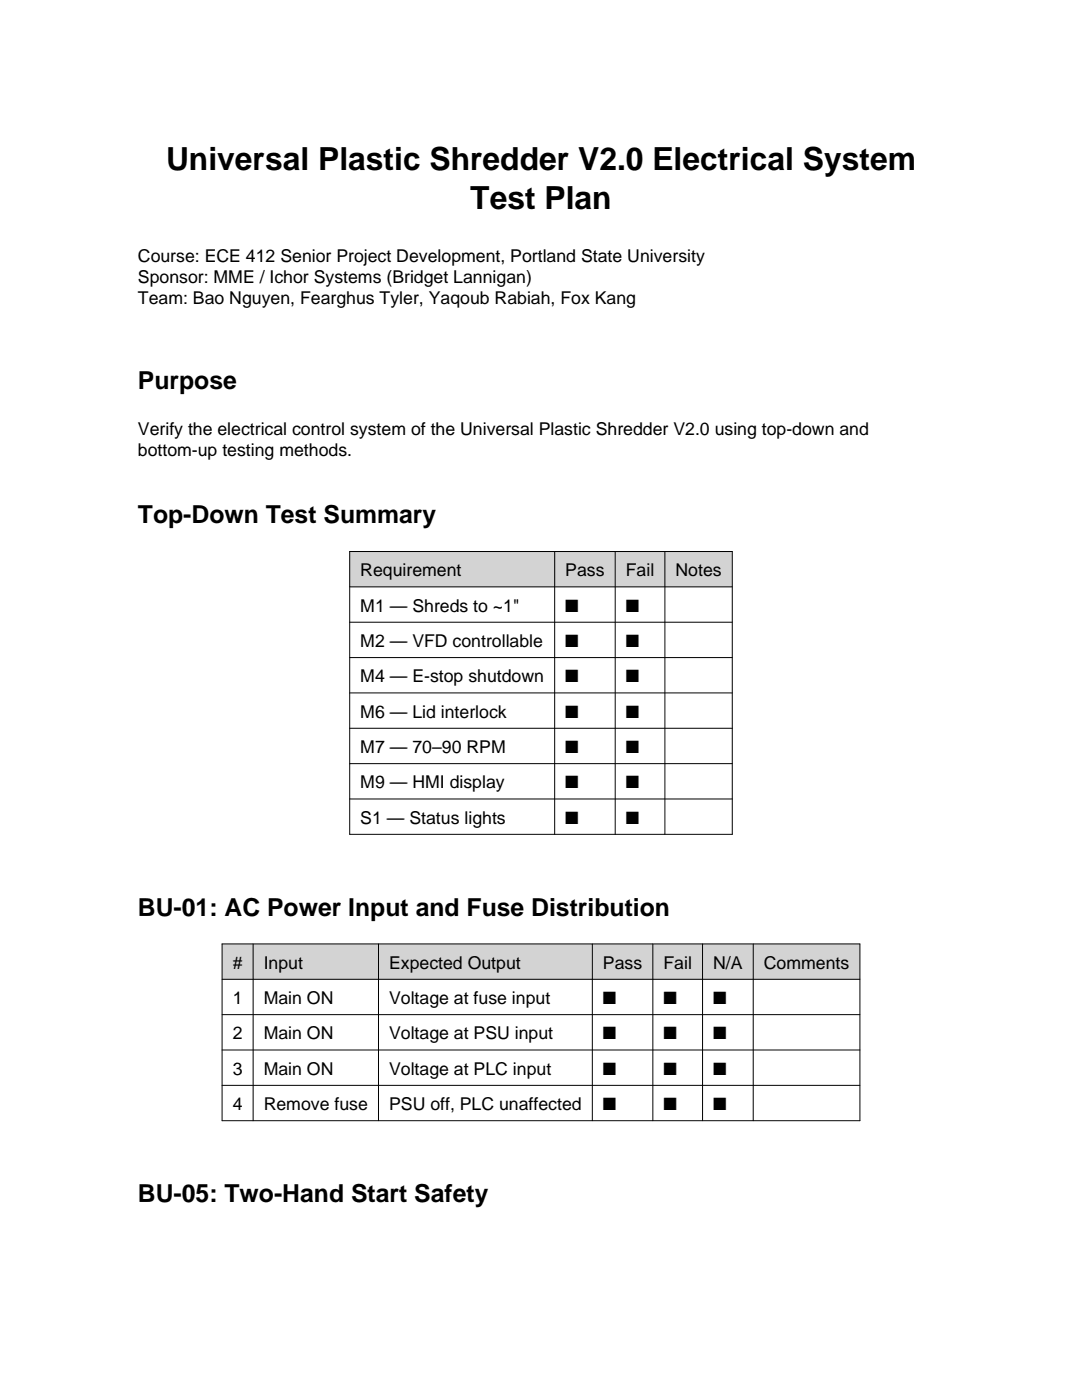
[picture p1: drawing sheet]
<svg xmlns="http://www.w3.org/2000/svg" width="216mm" height="279mm" viewBox="0 0 216 279" stroke-linecap="round" stroke-linejoin="round" font-family="sans-serif">
<defs><g id="words">
<g font-size="6.3">
<text x="33.1" y="33.9">Universal Plastic Shredder V2.0 Electrical System</text>
<text x="93.8" y="41.6">Test Plan</text>
</g>
<g font-size="4.9">
<text x="27.5" y="77.6">Purpose</text>
<text x="27.5" y="104.4">Top-Down Test Summary</text>
<text x="27.5" y="182.7">BU-01: AC Power Input and Fuse Distribution</text>
<text x="27.5" y="239.9">BU-05: Two-Hand Start Safety</text>
</g>
<g font-size="3.5">
<text x="27.5" y="52.2">Course: ECE 412 Senior Project Development, Portland State University</text>
<text x="27.5" y="56.4">Sponsor: MME / Ichor Systems (Bridget Lannigan)</text>
<text x="27.5" y="60.7">Team: Bao Nguyen, Fearghus Tyler, Yaqoub Rabiah, Fox Kang</text>
<text x="27.5" y="86.8">Verify the electrical control system of the Universal Plastic Shredder V2.0 using top-down and</text>
<text x="27.5" y="91">bottom-up testing methods.</text>
<text x="71.9" y="115">Requirement</text>
<text x="112.8" y="115">Pass</text>
<text x="124.9" y="115">Fail</text>
<text x="134.8" y="115">Notes</text>
<text x="71.9" y="122.1">M1 — Shreds to ~1&quot;</text>
<text x="112.8" y="122.1">■</text>
<text x="124.9" y="122.1">■</text>
<text x="71.9" y="129.1">M2 — VFD controllable</text>
<text x="112.8" y="129.1">■</text>
<text x="124.9" y="129.1">■</text>
<text x="71.9" y="136.2">M4 — E-stop shutdown</text>
<text x="112.8" y="136.2">■</text>
<text x="124.9" y="136.2">■</text>
<text x="71.9" y="143.2">M6 — Lid interlock</text>
<text x="112.8" y="143.2">■</text>
<text x="124.9" y="143.2">■</text>
<text x="71.9" y="150.3">M7 — 70–90 RPM</text>
<text x="112.8" y="150.3">■</text>
<text x="124.9" y="150.3">■</text>
<text x="71.9" y="157.3">M9 — HMI display</text>
<text x="112.8" y="157.3">■</text>
<text x="124.9" y="157.3">■</text>
<text x="71.9" y="164.4">S1 — Status lights</text>
<text x="112.8" y="164.4">■</text>
<text x="124.9" y="164.4">■</text>
<text x="46.4" y="193.3">#</text>
<text x="52.6" y="193.3">Input</text>
<text x="77.6" y="193.3">Expected Output</text>
<text x="120.3" y="193.3">Pass</text>
<text x="132.4" y="193.3">Fail</text>
<text x="142.3" y="193.3">N/A</text>
<text x="152.4" y="193.3">Comments</text>
<text x="46.4" y="200.4">1</text>
<text x="52.6" y="200.4">Main ON</text>
<text x="77.6" y="200.4">Voltage at fuse input</text>
<text x="120.3" y="200.4">■</text>
<text x="132.4" y="200.4">■</text>
<text x="142.3" y="200.4">■</text>
<text x="46.4" y="207.4">2</text>
<text x="52.6" y="207.4">Main ON</text>
<text x="77.6" y="207.4">Voltage at PSU input</text>
<text x="120.3" y="207.4">■</text>
<text x="132.4" y="207.4">■</text>
<text x="142.3" y="207.4">■</text>
<text x="46.4" y="214.5">3</text>
<text x="52.6" y="214.5">Main ON</text>
<text x="77.6" y="214.5">Voltage at PLC input</text>
<text x="120.3" y="214.5">■</text>
<text x="132.4" y="214.5">■</text>
<text x="142.3" y="214.5">■</text>
<text x="46.4" y="221.5">4</text>
<text x="52.6" y="221.5">Remove fuse</text>
<text x="77.6" y="221.5">PSU off, PLC unaffected</text>
<text x="120.3" y="221.5">■</text>
<text x="132.4" y="221.5">■</text>
<text x="142.3" y="221.5">■</text>
</g>
</g></defs>
<path d="M69.8 110.1h76.3v7h-76.3z" fill-rule="evenodd" fill="#d3d3d3"/>
<path d="M69.8 110.1h76.3v56.4h-76.3zM69.8 117.1h76.3M110.7 110.1v56.4M122.8 110.1v56.4M132.7 110.1v56.4M69.8 124.2h76.3M69.8 131.2h76.3M69.8 138.3h76.3M69.8 145.3h76.3M69.8 152.4h76.3M69.8 159.5h76.3" fill="none" stroke="#000" stroke-width=".2"/>
<path d="M44.3 188.4h127.3v7h-127.3z" fill-rule="evenodd" fill="#d3d3d3"/>
<path d="M44.3 188.4h127.3v35.3h-127.3zM44.3 195.4h127.3M50.5 188.4v35.3M75.5 188.4v35.3M118.2 188.4v35.3M130.3 188.4v35.3M140.2 188.4v35.3M150.3 188.4v35.3M44.3 202.5h127.3M44.3 209.5h127.3M44.3 216.6h127.3" fill="none" stroke="#000" stroke-width=".2"/>
<use href="#words"/>
</svg>
